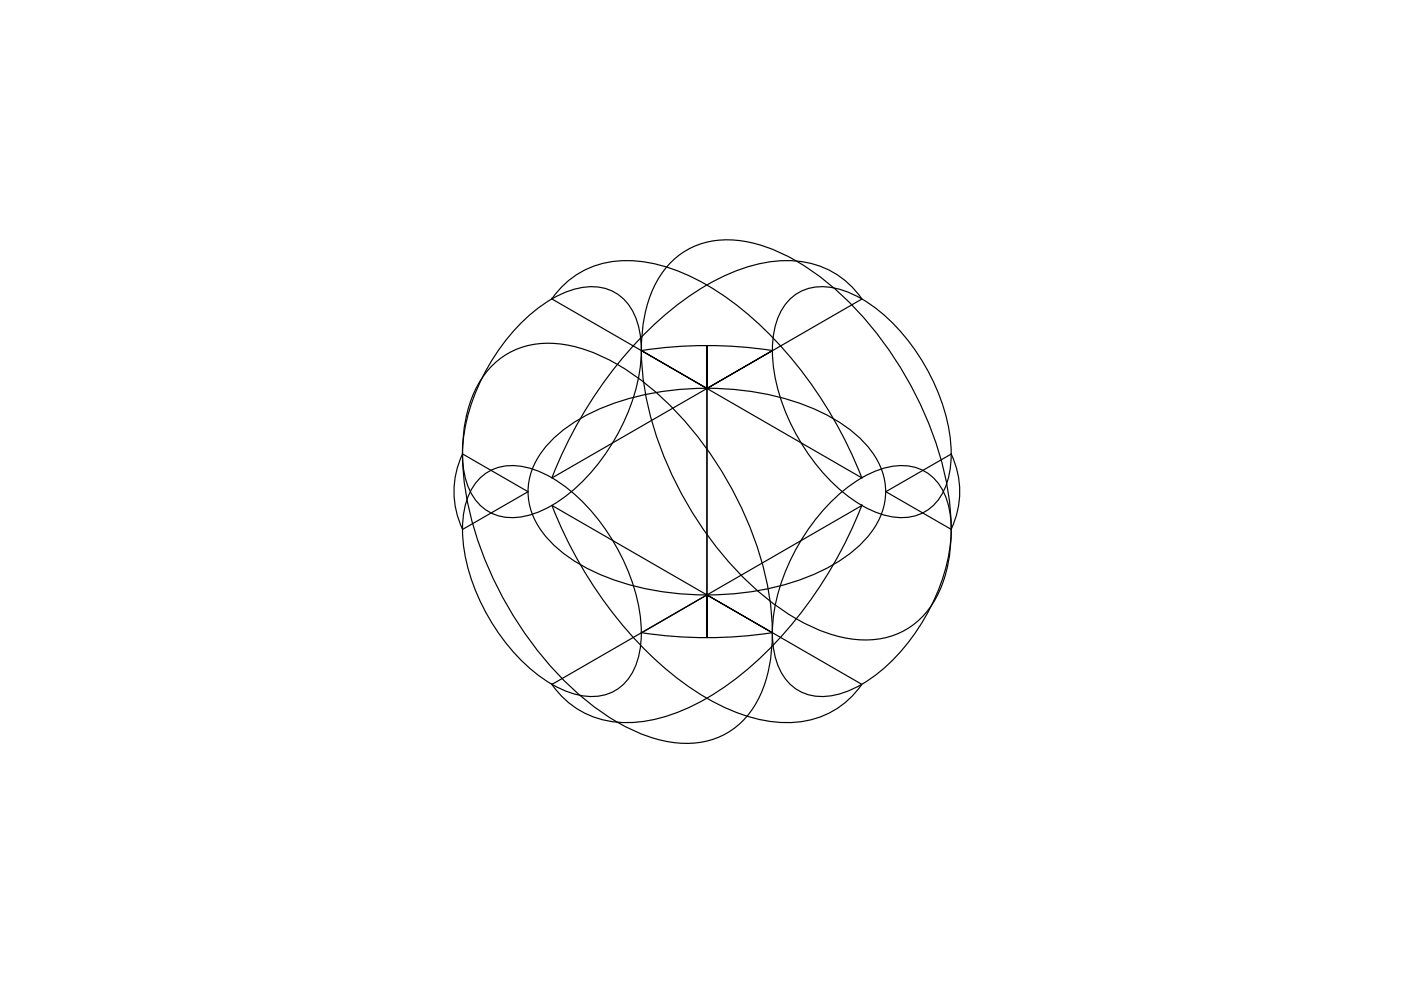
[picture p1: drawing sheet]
<svg xmlns="http://www.w3.org/2000/svg" width="297mm" height="210mm" viewBox="0 0 297 210" stroke-linecap="round" stroke-linejoin="round" font-family="sans-serif">
<!-- layer: 0 -->
<g fill="none" stroke="#000" stroke-width=".25">
<path d="M111 68a24.6 24.6 0 0 1 12.6-7.1 9.8 9.8 0 0 1 11.2 6.5 25.5 25.5 0 0 1-.3 16.3 43.2 43.2 0 0 1-15.9 22.5 17.9 17.9 0 0 1-11.2 3.5 9.9 9.9 0 0 1-8.7-8.1 28.5 28.5 0 0 1 1.5-16.7 45.2 45.2 0 0 1 10.8-16.9zM117 63.4a19.1 19.1 0 0 1 18.5-8 42.6 42.6 0 0 1 21.3 9.8 87.3 87.3 0 0 1 25.9 36.1M117 63.4l32.9 19-13.9-8.1M117 63.4h.1M136 74.3a28.1 28.1 0 0 1 4.5-16.6 16.5 16.5 0 0 1 15.5-6.8 35.3 35.3 0 0 1 17.3 7.4 75.1 75.1 0 0 1 28.1 48.6l.3 5.3M136 74.3a68 68 0 0 0 11.1 34.9 66.3 66.3 0 0 0 21.7 22 28.1 28.1 0 0 0 16.6 4.4 16.5 16.5 0 0 0 13.7-10.1 31.5 31.5 0 0 0 2.6-13.3M136 74.3a91.8 91.8 0 0 1 27.7 0M167.2 63.7a10.2 10.2 0 0 1 10.5-2.5 28.5 28.5 0 0 1 13.7 9.7 43.1 43.1 0 0 1 10.2 23.5 17.9 17.9 0 0 1-2.5 11.4 9.9 9.9 0 0 1-11.3 3.5 28.5 28.5 0 0 1-13.8-9.6 43.1 43.1 0 0 1-10.2-23.6 17.9 17.9 0 0 1 2.5-11.3zM182.7 63.4a19.1 19.1 0 0 0-18.5-8 42.6 42.6 0 0 0-21.3 9.8 87.3 87.3 0 0 0-25.9 36.1M182.7 63.4l-32.8 19 13.9-8.1M98.1 96.2a28.1 28.1 0 0 1 4.4-16.5 16.5 16.5 0 0 1 15.6-6.8 35.3 35.3 0 0 1 17.3 7.3 75.1 75.1 0 0 1 28 48.6l.4 5.4M98.1 96.2a68 68 0 0 0 11.1 35 66.3 66.3 0 0 0 21.7 21.9 28.1 28.1 0 0 0 16.6 4.4 16.5 16.5 0 0 0 13.7-10.1 31.5 31.5 0 0 0 2.6-13.2"/>
<path d="M98.1 96.2a18.5 18.5 0 0 0 0 16l13.9-7.9-13.9-8M116.7 93.6a39 39 0 0 1 19.7-9.8 61.6 61.6 0 0 1 36.3 2.9 28.5 28.5 0 0 1 12.6 9.7 13.7 13.7 0 0 1-1 17.1 33.1 33.1 0 0 1-16.1 9.9 61.8 61.8 0 0 1-41.1-1.7 28.5 28.5 0 0 1-12.7-9.7 13.7 13.7 0 0 1 1.1-17zM201.7 96.2a18.5 18.5 0 0 1 0 16M201.7 96.3l-13.9 8 13.9 8M101.5 101.6a10.2 10.2 0 0 1 10.5-2.4 28.5 28.5 0 0 1 13.7 9.6 43.1 43.1 0 0 1 10.2 23.5 17.9 17.9 0 0 1-2.5 11.4 9.9 9.9 0 0 1-11.3 3.5 28.5 28.5 0 0 1-13.8-9.6 43.1 43.1 0 0 1-10.2-23.5 17.9 17.9 0 0 1 2.5-11.4zM117 101.3l32.9-18.9v52.8v-9.1l-13.9 8.1M176.7 105.9a24.6 24.6 0 0 1 12.6-7 9.8 9.8 0 0 1 11.2 6.4 25.5 25.5 0 0 1-.3 16.3 43.2 43.2 0 0 1-15.9 22.5 17.9 17.9 0 0 1-11.2 3.5 9.9 9.9 0 0 1-8.7-8 28.5 28.5 0 0 1 1.5-16.7 45.2 45.2 0 0 1 10.8-17zM182.7 107.2a86.6 86.6 0 0 1-27.6 37.4 41.6 41.6 0 0 1-19.6 8.5 19.1 19.1 0 0 1-18.5-8M182.7 101.3l-32.8-18.9v-9.1v52.8M182.7 107.2h.1M182.7 101.3h.1M182.7 107.2l-32.8 18.9"/>
<path d="M136 134.1a91.8 91.8 0 0 0 27.7 0M149.9 126.1l-32.9-18.9a86.6 86.6 0 0 0 27.6 37.4 41.6 41.6 0 0 0 19.6 8.5 19.1 19.1 0 0 0 18.5-8M149.9 126.1h.1M149.9 126.1l-32.9 19M163.8 134.2l-13.9-8.1 32.8 19M117 145.1h.1"/>
</g>
</svg>
